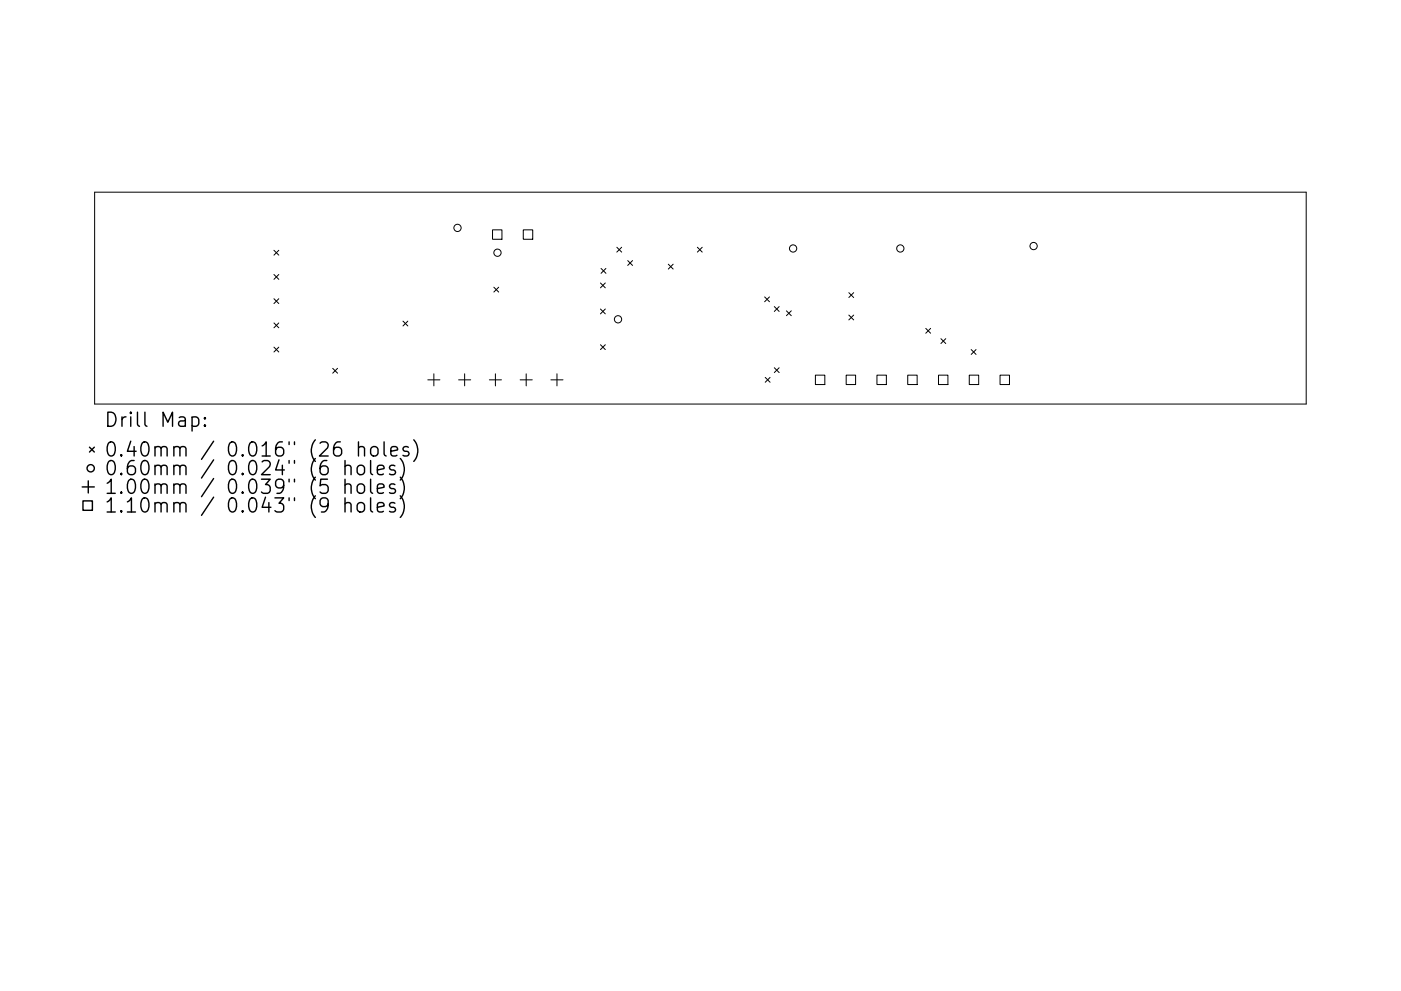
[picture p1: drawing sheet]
<svg xmlns="http://www.w3.org/2000/svg" width="297mm" height="210mm" viewBox="0 0 297 210" stroke-linecap="round" stroke-linejoin="round" font-family="sans-serif">
<defs><g id="words">
<g font-size="4.2">
<text x="22" y="90.6">Drill Map:</text>
<text x="22" y="96.9">0.40mm / 0.016&quot; (26 holes)</text>
<text x="22" y="100.9">0.60mm / 0.024&quot; (6 holes)</text>
<text x="22" y="104.8">1.00mm / 0.039&quot; (5 holes)</text>
<text x="22" y="108.8">1.10mm / 0.043&quot; (9 holes)</text>
</g>
</g></defs>
<g fill="none" stroke="#000" stroke-width=".21">
<path d="M20.1 40.8h256.8v44.9h-256.8zM58.1 53.1l1 1M58.1 58.2l1 1.1M59.1 53.1l-1 1M59.1 58.2l-1 1.1M104.4 48.8h2v2h-2zM110.9 48.8h2v2h-2zM127.4 57l1.1 1M128.5 57l-1.1 1M130.8 52.5l1 1M131.8 52.5l-1 1M133.1 55.3l1 1"/>
<path d="M134.1 55.3l-1 1M141.7 56.1l1 1M142.7 56.1l-1 1M147.9 52.5l1 1M148.9 52.5l-1 1M58.1 63.4l1 1M58.1 68.5l1 1M58.1 73.7l1 1M59.1 63.4l-1 1M59.1 68.5l-1 1M59.1 73.7l-1 1M70.5 78.1l1.1 1.1"/>
<path d="M71.6 78.1l-1.1 1.1M85.4 68.1l1.1 1.1M86.5 68.1l-1.1 1.1M92 79.3v2.6M98.5 79.3v2.6M104.7 60.9l1 1.1M105 79.3v2.6M105.7 60.9l-1 1.1M111.6 79.3v2.6M118.1 79.3v2.6M127.3 60l1 1.1M127.3 65.6l1 1"/>
<path d="M127.3 73.1l1 1.1M128.3 60l-1 1.1M128.3 65.6l-1 1M128.3 73.1l-1 1.1M162.1 63l1 1M163.1 63l-1 1M164.2 65l1 1.1M164.2 78l1 1M165.2 65l-1 1.1M165.2 78l-1 1M166.7 65.9l1.1 1.1M167.8 65.9l-1.1 1.1"/>
<path d="M172.9 79.6h2v2h-2zM179.4 79.6h2v2h-2zM180 62.1l1 1M180 66.8l1 1.1M181 62.1l-1 1M181 66.8l-1 1.1M185.9 79.6h2v2h-2zM192.5 79.6h2v2h-2zM196.3 69.7l1 1M197.3 69.7l-1 1M199 79.6h2v2h-2zM199.5 71.9l1 1"/>
<path d="M200.5 71.9l-1 1M205.5 79.6h2v2h-2zM205.9 74.2l1 1M206.9 74.2l-1 1M212 79.6h2v2h-2zM90.7 80.6h2.6M97.2 80.6h2.6M103.8 80.6h2.5M110.3 80.6h2.5M116.8 80.6h2.6M162.2 80.1l1.1 1M163.3 80.1l-1.1 1"/>
<circle cx="97" cy="48.4" r=".77"/>
<circle cx="105.5" cy="53.6" r=".77"/>
<circle cx="168.2" cy="52.7" r=".77"/>
<circle cx="190.9" cy="52.7" r=".77"/>
<circle cx="219.1" cy="52.2" r=".77"/>
<circle cx="131" cy="67.7" r=".77"/>
</g>
<g fill="none" stroke="#000" stroke-width=".3">
<path d="M19 94.9l1 1M20 94.9l-1 1M40.7 88.6l.9-.2 .6 .6v.9l-.3 .4-.3 .1-.9-.1M43.4 90.2l.2 .1-.2 .1-.1-.1 .1-.1v.2M43.4 88.6l.2 .1-.2 .2-.1-.2 .1-.1v.3M73.1 99a.74 .74 0 0 1 1.3 .1v1.6M73.1 97.7v3M76 95a.74 .74 0 0 1 1.3 .2v1.5M76 98.9a.81 .81 0 0 1 1.3 .4v.8a.81 .81 0 0 1-.8 .6 .81 .81 0 0 1-.8-.6v-.8zM76 93.7v3M78.6 97.7v2.6l.4 .4M78.7 95a.81 .81 0 0 1 .8-.3 .81 .81 0 0 1 .6 .6v.9a.81 .81 0 0 1-.7 .6 .81 .81 0 0 1-.8-.6v-.9z"/>
<path d="M80 99.7l1.4-.3-.1-.5-.9-.2-.4 .4v1.2l.1 .3 .3 .1 .9-.1M81.4 93.7v2.6l.5 .4M82.9 95.7l1.4-.2-.2-.6-.8-.2-.4 .5v1.1l.1 .3 .3 .1 .8-.1M83.7 98.9l-.7-.2-.4 .4 .1 .5 1 .3 .2 .2-.2 .5-.3 .1-.8-.1M84.9 97.3a3.4 3.4 0 0 1 0 4.6M86.6 94.9l-.7-.2-.5 .5 .2 .4 1 .3 .1 .3-.1 .4-.3 .1-.9-.1M87.7 93.3a3.4 3.4 0 0 1 0 4.6M17.4 103.3h2.6M17.6 106.3h2v2h-2zM18.7 102v2.6M73.1 103a.74 .74 0 0 1 1.3 .1v1.6M73.1 106.9a.74 .74 0 0 1 1.3 .2v1.5"/>
<path d="M73.1 101.7v3M73.1 105.6v3M75.9 103a.81 .81 0 0 1 .8-.3 .81 .81 0 0 1 .6 .5v.9a.81 .81 0 0 1-.8 .6 .81 .81 0 0 1-.8-.6v-.9zM75.9 106.9a.81 .81 0 0 1 .8-.3 .81 .81 0 0 1 .6 .6v.9a.81 .81 0 0 1-.8 .6 .81 .81 0 0 1-.8-.6v-.9zM78.6 101.7v2.5l.4 .5M78.6 105.6v2.6l.4 .4M80 103.7l1.4-.3-.1-.6-.9-.1-.4 .4v1.1l.1 .3 .3 .2 .9-.2M80 107.6l1.4-.3-.1-.5-.9-.2-.4 .5v1.1l.1 .3 .3 .1 .9-.1M83.7 102.8l-.7-.1-.4 .4 .1 .4 1 .3 .2 .3-.2 .4-.3 .2-.8-.2M83.7 106.8l-.7-.2-.4 .5 .1 .4 1 .3 .2 .3-.2 .4-.3 .1-.8-.1M84.9 101.2a3.4 3.4 0 0 1 0 4.6M84.9 105.2a3.4 3.4 0 0 1 0 4.6"/>
<circle cx="19.2" cy="99.4" r=".77"/>
</g>
<use href="#words"/>
</svg>
